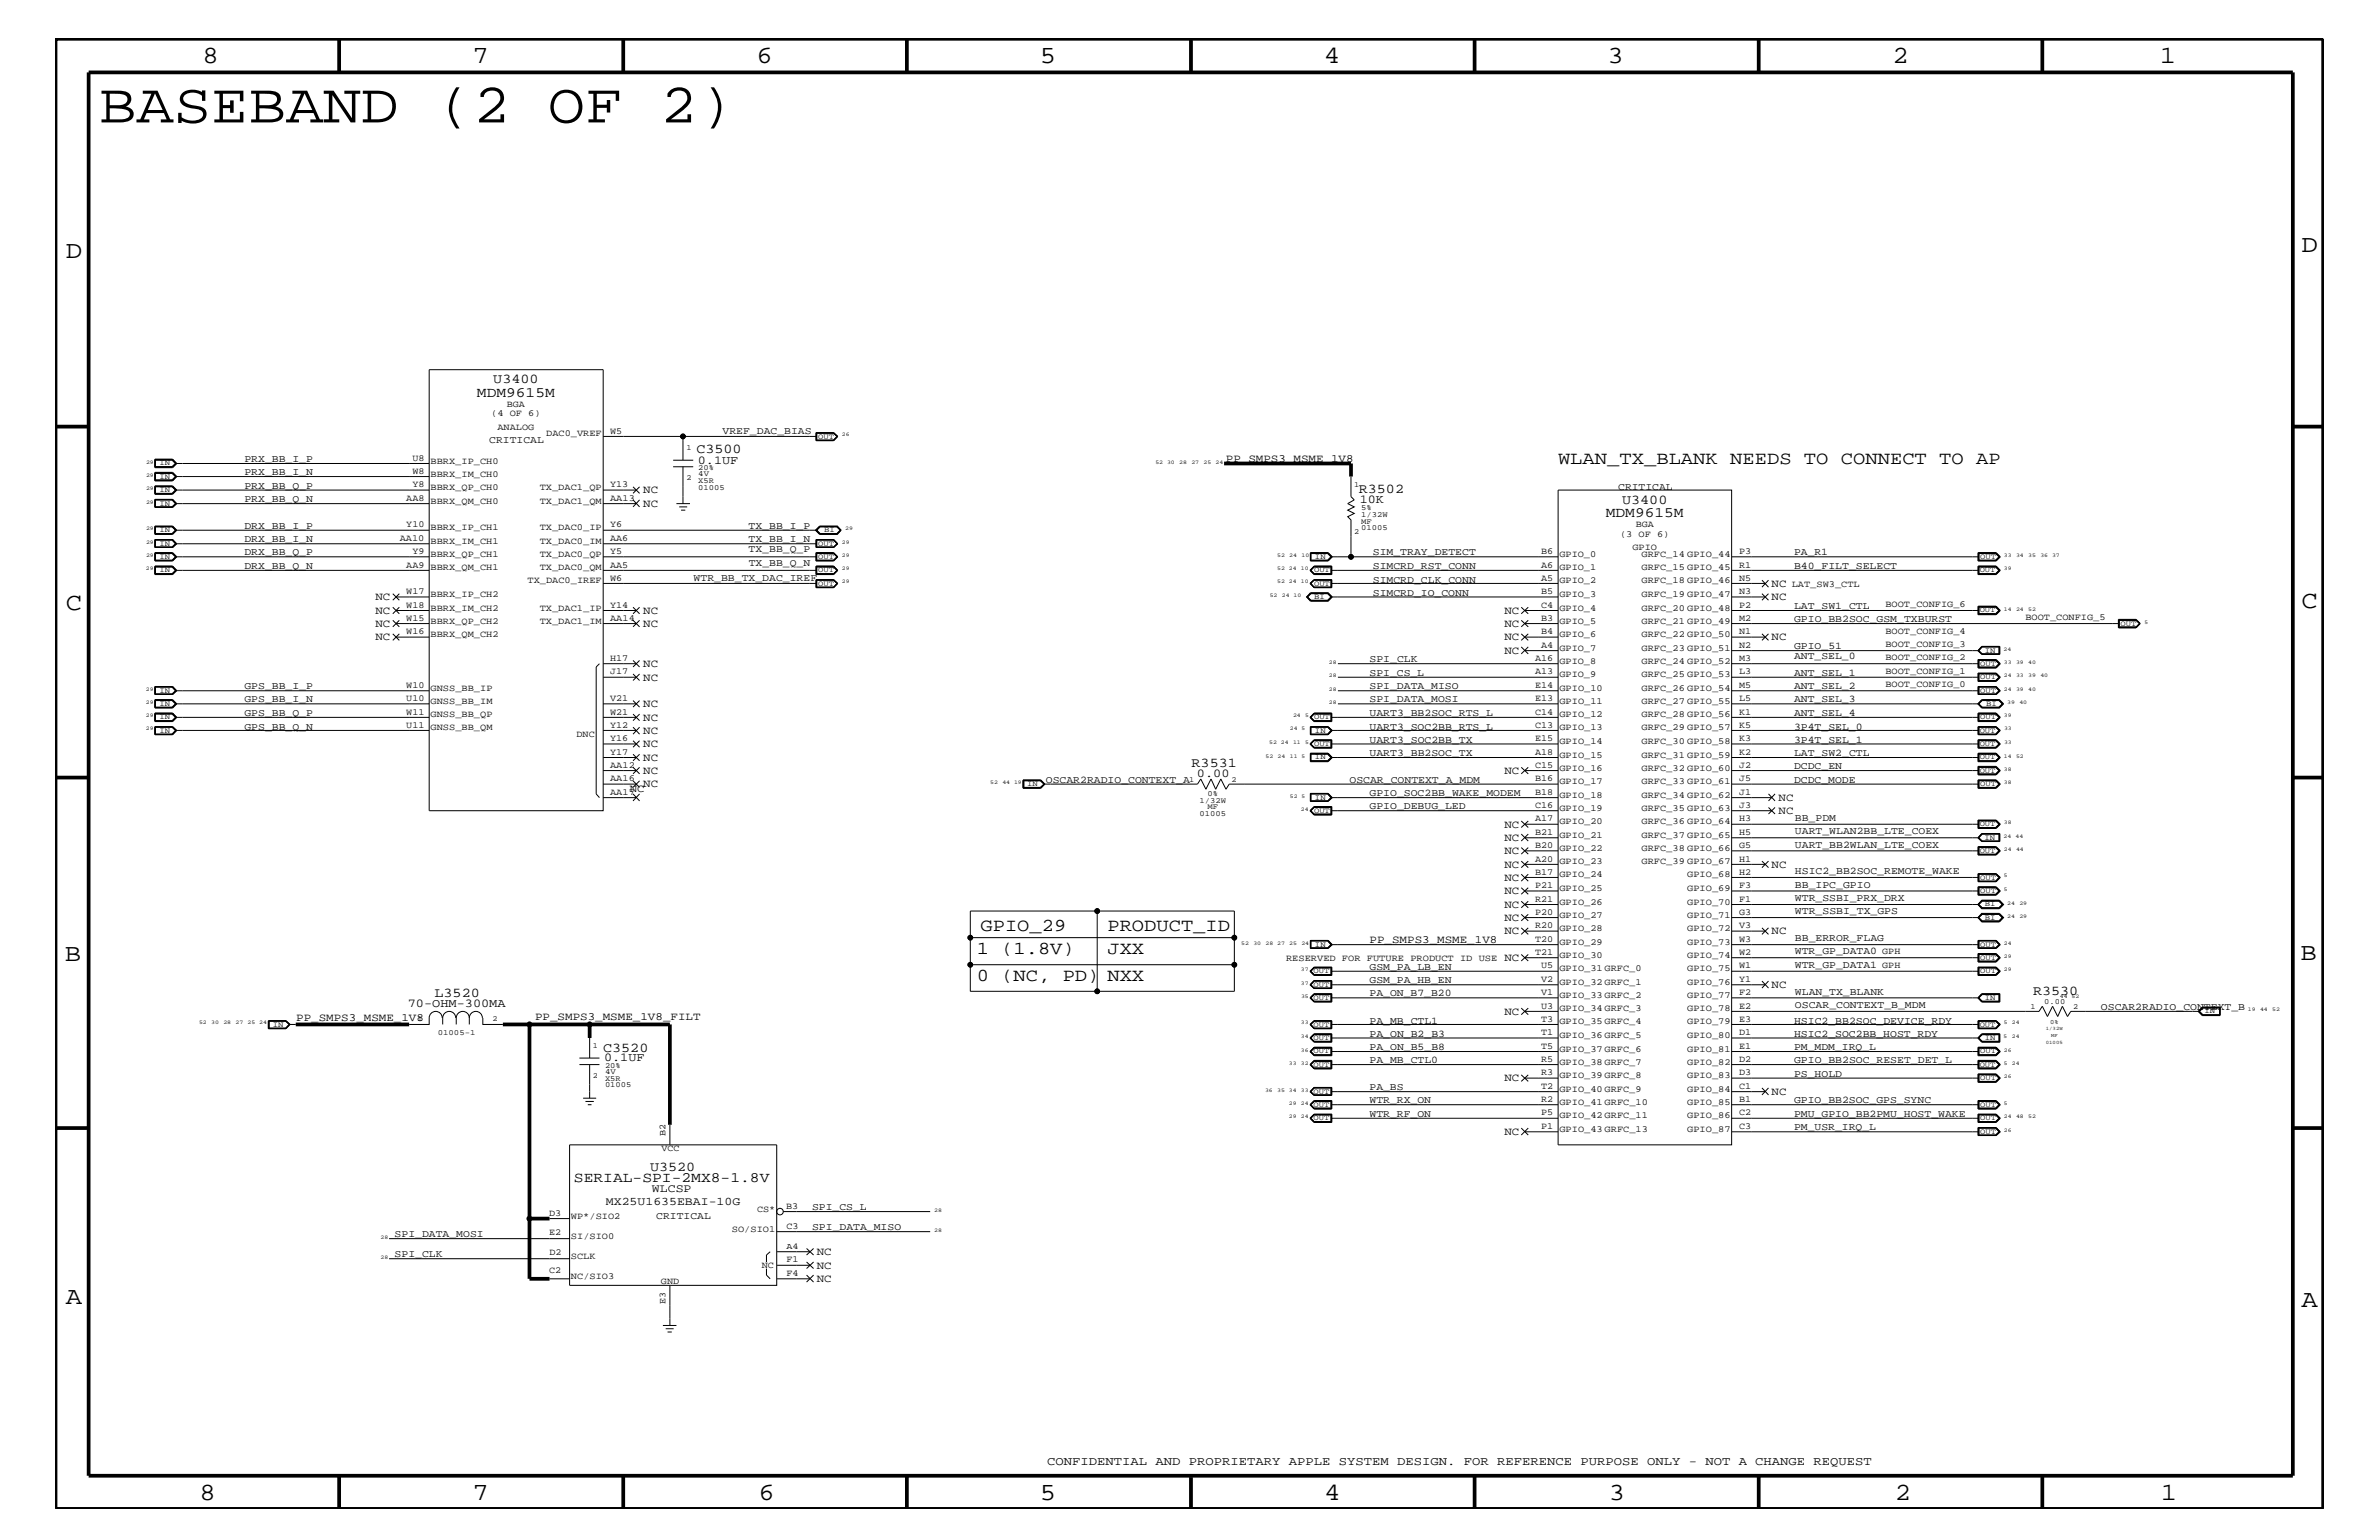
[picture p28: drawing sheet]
<svg xmlns="http://www.w3.org/2000/svg" width="432mm" height="279mm" viewBox="0 0 432 279" stroke-linecap="round" stroke-linejoin="round" font-family="sans-serif">
<defs><g id="words">
<text font-size="10.2" x="17.9" y="22.2">BASEBAND (2 OF 2)</text>
<g font-size="4.5">
<text x="36.7" y="11.5">8</text>
<text x="85.8" y="11.5">7</text>
<text x="137.3" y="11.5">6</text>
<text x="188.7" y="11.5">5</text>
<text x="240.3" y="11.5">4</text>
<text x="291.8" y="11.5">3</text>
<text x="343.5" y="11.5">2</text>
<text x="392" y="11.5">1</text>
<text x="11.9" y="46.8">D</text>
<text x="417.7" y="45.7">D</text>
<text x="11.9" y="110.6">C</text>
<text x="417.7" y="110.3">C</text>
<text x="11.8" y="174.3">B</text>
<text x="417.6" y="174.2">B</text>
<text x="11.9" y="236.7">A</text>
<text x="417.7" y="237.1">A</text>
<text x="36.2" y="272.1">8</text>
<text x="85.8" y="272.1">7</text>
<text x="137.7" y="272.1">6</text>
<text x="188.7" y="272.1">5</text>
<text x="240.4" y="272.1">4</text>
<text x="292" y="272.1">3</text>
<text x="343.9" y="272.1">2</text>
<text x="392.2" y="272.1">1</text>
</g>
<g font-size="3.3">
<text x="282.8" y="84.1">WLAN_TX_BLANK NEEDS TO CONNECT TO AP</text>
<text x="177.3" y="173.2">1 (1.8V)</text>
<text x="178" y="168.9">GPIO_29</text>
<text x="201" y="173.2">JXX</text>
<text x="201" y="168.9">PRODUCT_ID</text>
<text x="177.3" y="178">0 (NC, PD)</text>
<text x="201" y="178">NXX</text>
</g>
<g font-size="2.6">
<text x="86.6" y="72">MDM9615M</text>
<text x="291.5" y="93.8">MDM9615M</text>
<text x="104.2" y="214.5">SERIAL-SPI-2MX8-1.8V</text>
</g>
<g font-size="2.5">
<text x="89.5" y="69.5">U3400</text>
<text x="126.4" y="82.2">C3500</text>
<text x="246.6" y="89.4">R3502</text>
<text x="294.4" y="91.4">U3400</text>
<text x="216.3" y="139.2">R3531</text>
<text x="78.9" y="181">L3520</text>
<text x="369" y="180.5">R3530</text>
<text x="109.5" y="190.8">C3520</text>
<text x="118" y="212.4">U3520</text>
</g>
<g font-size="2.2">
<text x="126.7" y="84.1">0.1UF</text>
<text x="246.8" y="91.2">10K</text>
<text x="217.3" y="140.9">0.00</text>
<text x="74" y="182.7">70-OHM-300MA</text>
<text x="109.6" y="192.6">0.1UF</text>
<text x="190.1" y="265.9">CONFIDENTIAL AND PROPRIETARY APPLE SYSTEM DESIGN. FOR REFERENCE PURPOSE ONLY - NOT A CHANGE REQUEST</text>
</g>
<g font-size="2.1">
<text x="110" y="218.6">MX25U1635EBAI-10G</text>
<text x="118.3" y="216.4">WLCSP</text>
</g>
<g font-size="2">
<text x="222.5" y="83.8">PP_SMPS3_MSME_1V8</text>
<text x="116.8" y="89.5">NC</text>
<text x="116.8" y="92">NC</text>
<text x="321.6" y="106.5">NC</text>
<text x="68.2" y="108.9">NC</text>
<text x="68.2" y="111.4">NC</text>
<text x="68.2" y="113.7">NC</text>
<text x="116.8" y="111.4">NC</text>
<text x="116.8" y="113.7">NC</text>
<text x="273" y="111.4">NC</text>
<text x="273" y="113.7">NC</text>
<text x="321.6" y="108.9">NC</text>
<text x="68.2" y="116.2">NC</text>
<text x="273" y="116.2">NC</text>
<text x="273" y="118.6">NC</text>
<text x="321.6" y="116.2">NC</text>
<text x="116.8" y="121">NC</text>
<text x="116.8" y="123.5">NC</text>
<text x="116.8" y="128.3">NC</text>
<text x="116.8" y="130.8">NC</text>
<text x="116.8" y="133.2">NC</text>
<text x="116.8" y="135.6">NC</text>
<text x="114.3" y="143.7">NC</text>
<text x="116.8" y="138">NC</text>
<text x="116.8" y="140.4">NC</text>
<text x="116.8" y="142.9">NC</text>
<text x="273" y="140.4">NC</text>
<text x="322.8" y="145.3">NC</text>
<text x="322.8" y="147.7">NC</text>
<text x="273" y="155">NC</text>
<text x="273" y="152.6">NC</text>
<text x="273" y="150.1">NC</text>
<text x="273" y="159.9">NC</text>
<text x="273" y="157.4">NC</text>
<text x="321.6" y="157.4">NC</text>
<text x="273" y="167.1">NC</text>
<text x="273" y="164.7">NC</text>
<text x="273" y="162.2">NC</text>
<text x="248.6" y="171.1">PP_SMPS3_MSME_1V8</text>
<text x="273" y="169.5">NC</text>
<text x="321.6" y="169.5">NC</text>
<text x="273" y="174.4">NC</text>
<text x="321.6" y="179.3">NC</text>
<text x="53.8" y="185.3">PP_SMPS3_MSME_1V8</text>
<text x="97.1" y="185">PP_SMPS3_MSME_1V8_FILT</text>
<text x="273" y="184.1">NC</text>
<text x="273" y="196.2">NC</text>
<text x="321.6" y="198.7">NC</text>
<text x="273" y="205.9">NC</text>
<text x="148.3" y="227.7">NC</text>
<text x="148.3" y="230.2">NC</text>
<text x="148.3" y="232.6">NC</text>
</g>
<g font-size="1.9">
<text x="44.4" y="83.8">PRX_BB_I_P</text>
<text x="88.8" y="80.5">CRITICAL</text>
<text x="131.1" y="78.8">VREF_DAC_BIAS</text>
<text x="44.4" y="86.2">PRX_BB_I_N</text>
<text x="44.4" y="88.7">PRX_BB_Q_P</text>
<text x="293.7" y="88.9">CRITICAL</text>
<text x="44.4" y="91.1">PRX_BB_Q_N</text>
<text x="44.4" y="96">DRX_BB_I_P</text>
<text x="135.9" y="96">TX_BB_I_P</text>
<text x="44.4" y="100.8">DRX_BB_Q_P</text>
<text x="44.4" y="98.4">DRX_BB_I_N</text>
<text x="135.9" y="98.4">TX_BB_I_N</text>
<text x="135.9" y="100.2">TX_BB_Q_P</text>
<text x="249.2" y="100.8">SIM_TRAY_DETECT</text>
<text x="325.6" y="100.8">PA_R1</text>
<text x="44.4" y="103.2">DRX_BB_Q_N</text>
<text x="125.9" y="105.4">WTR_BB_TX_DAC_IREF</text>
<text x="135.9" y="102.6">TX_BB_Q_N</text>
<text x="249.2" y="105.7">SIMCRD_CLK_CONN</text>
<text x="249.2" y="103.2">SIMCRD_RST_CONN</text>
<text x="325.6" y="103.2">B40_FILT_SELECT</text>
<text x="249.2" y="108.1">SIMCRD_IO_CONN</text>
<text x="325.6" y="112.9">GPIO_BB2SOC_GSM_TXBURST</text>
<text x="325.6" y="110.5">LAT_SW1_CTL</text>
<text x="325.6" y="117.8">GPIO_51</text>
<text x="325.6" y="119.6">ANT_SEL_0</text>
<text x="44.4" y="125.1">GPS_BB_I_P</text>
<text x="248.6" y="125.1">SPI_DATA_MISO</text>
<text x="248.6" y="122.6">SPI_CS_L</text>
<text x="248.6" y="120.2">SPI_CLK</text>
<text x="325.6" y="125.1">ANT_SEL_2</text>
<text x="325.6" y="122.6">ANT_SEL_1</text>
<text x="44.4" y="127.5">GPS_BB_I_N</text>
<text x="44.4" y="129.9">GPS_BB_Q_P</text>
<text x="248.6" y="127.5">SPI_DATA_MOSI</text>
<text x="248.6" y="129.9">UART3_BB2SOC_RTS_L</text>
<text x="325.6" y="127.5">ANT_SEL_3</text>
<text x="325.6" y="129.9">ANT_SEL_4</text>
<text x="44.4" y="132.4">GPS_BB_Q_N</text>
<text x="248.6" y="134.7">UART3_SOC2BB_TX</text>
<text x="248.6" y="137.2">UART3_BB2SOC_TX</text>
<text x="248.6" y="132.4">UART3_SOC2BB_RTS_L</text>
<text x="325.6" y="137.2">LAT_SW2_CTL</text>
<text x="325.6" y="134.7">3P4T_SEL_1</text>
<text x="325.6" y="132.4">3P4T_SEL_0</text>
<text x="189.8" y="142">OSCAR2RADIO_CONTEXT_A</text>
<text x="244.9" y="142">OSCAR_CONTEXT_A_MDM</text>
<text x="325.6" y="139.6">DCDC_EN</text>
<text x="325.6" y="142">DCDC_MODE</text>
<text x="248.6" y="144.5">GPIO_SOC2BB_WAKE_MODEM</text>
<text x="248.6" y="146.8">GPIO_DEBUG_LED</text>
<text x="325.8" y="149">BB_PDM</text>
<text x="325.8" y="153.8">UART_BB2WLAN_LTE_COEX</text>
<text x="325.8" y="151.3">UART_WLAN2BB_LTE_COEX</text>
<text x="325.8" y="158.6">HSIC2_BB2SOC_REMOTE_WAKE</text>
<text x="325.8" y="161.1">BB_IPC_GPIO</text>
<text x="325.8" y="163.5">WTR_SSBI_PRX_DRX</text>
<text x="325.8" y="165.9">WTR_SSBI_TX_GPS</text>
<text x="325.8" y="170.7">BB_ERROR_FLAG</text>
<text x="325.8" y="173.2">WTR_GP_DATA0 GPH</text>
<text x="248.6" y="178.4">GSM_PA_HB_EN</text>
<text x="248.6" y="176">GSM_PA_LB_EN</text>
<text x="325.8" y="175.6">WTR_GP_DATA1 GPH</text>
<text x="248.6" y="180.8">PA_ON_B7_B20</text>
<text x="248.6" y="185.7">PA_MB_CTL1</text>
<text x="325.6" y="185.7">HSIC2_BB2SOC_DEVICE_RDY</text>
<text x="325.8" y="182.9">OSCAR_CONTEXT_B_MDM</text>
<text x="325.8" y="180.5">WLAN_TX_BLANK</text>
<text x="381.3" y="183.2">OSCAR2RADIO_CONTEXT_B</text>
<text x="248.6" y="190.5">PA_ON_B5_B8</text>
<text x="248.6" y="188.1">PA_ON_B2_B3</text>
<text x="325.6" y="188.1">HSIC2_SOC2BB_HOST_RDY</text>
<text x="325.6" y="190.5">PM_MDM_IRQ_L</text>
<text x="248.6" y="197.8">PA_BS</text>
<text x="248.6" y="192.9">PA_MB_CTL0</text>
<text x="325.6" y="192.9">GPIO_BB2SOC_RESET_DET_L</text>
<text x="325.6" y="195.4">PS_HOLD</text>
<text x="248.6" y="200.2">WTR_RX_ON</text>
<text x="248.6" y="202.6">WTR_RF_ON</text>
<text x="325.6" y="202.6">PMU_GPIO_BB2PMU_HOST_WAKE</text>
<text x="325.6" y="200.2">GPIO_BB2SOC_GPS_SYNC</text>
<text x="325.6" y="205.1">PM_USR_IRQ_L</text>
<text x="119.1" y="221.1">CRITICAL</text>
<text x="147.4" y="219.6">SPI_CS_L</text>
<text x="71.6" y="224.5">SPI_DATA_MOSI</text>
<text x="147.4" y="223.2">SPI_DATA_MISO</text>
<text x="71.6" y="228.1">SPI_CLK</text>
</g>
<g font-size="1.7">
<text x="89.2" y="75.6">(4 OF 6)</text>
<text x="92" y="73.8">BGA</text>
<text x="74.8" y="83.6">U8</text>
<text x="90.3" y="78">ANALOG</text>
<text x="99.1" y="79.2">DAC0_VREF</text>
<text x="110.7" y="78.8">W5</text>
<text x="74.8" y="88.4">Y8</text>
<text x="74.8" y="86">W8</text>
<text x="78.1" y="88.9">BBRX_QP_CH0</text>
<text x="78.1" y="86.5">BBRX_IM_CH0</text>
<text x="78.1" y="84.1">BBRX_IP_CH0</text>
<text x="98" y="88.9">TX_DAC1_QP</text>
<text x="110.7" y="88.4">Y13</text>
<text x="73.7" y="95.7">Y10</text>
<text x="73.7" y="90.9">AA8</text>
<text x="78.1" y="91.4">BBRX_QM_CH0</text>
<text x="98" y="91.4">TX_DAC1_QM</text>
<text x="110.7" y="95.7">Y6</text>
<text x="110.7" y="90.9">AA13</text>
<text x="296.9" y="95.6">BGA</text>
<text x="72.6" y="98.2">AA10</text>
<text x="74.8" y="100.5">Y9</text>
<text x="78.1" y="101">BBRX_QP_CH1</text>
<text x="78.1" y="96.2">BBRX_IP_CH1</text>
<text x="78.1" y="98.7">BBRX_IM_CH1</text>
<text x="98" y="101">TX_DAC0_QP</text>
<text x="98" y="98.7">TX_DAC0_IM</text>
<text x="98" y="96.2">TX_DAC0_IP</text>
<text x="110.7" y="100.5">Y5</text>
<text x="110.7" y="98.2">AA6</text>
<text x="279.7" y="100.5">B6</text>
<text x="283" y="101">GPIO_0</text>
<text x="294" y="97.4">(3 OF 6)</text>
<text x="296.3" y="99.9">GPIO</text>
<text x="297.9" y="101">GRFC_14 GPIO_44</text>
<text x="315.6" y="100.5">P3</text>
<text x="73.7" y="107.8">W17</text>
<text x="73.7" y="103">AA9</text>
<text x="78.1" y="103.5">BBRX_QM_CH1</text>
<text x="95.8" y="105.9">TX_DAC0_IREF</text>
<text x="98" y="103.5">TX_DAC0_QM</text>
<text x="110.7" y="103">AA5</text>
<text x="110.7" y="105.4">W6</text>
<text x="279.7" y="105.4">A5</text>
<text x="279.7" y="103">A6</text>
<text x="279.7" y="107.8">B5</text>
<text x="283" y="105.9">GPIO_2</text>
<text x="283" y="103.5">GPIO_1</text>
<text x="297.9" y="105.9">GRFC_18 GPIO_46</text>
<text x="297.9" y="103.5">GRFC_15 GPIO_45</text>
<text x="315.6" y="107.8">N3</text>
<text x="315.6" y="105.4">N5</text>
<text x="315.6" y="103">R1</text>
<text x="325.2" y="106.5">LAT_SW3_CTL</text>
<text x="73.7" y="112.7">W15</text>
<text x="73.7" y="110.3">W18</text>
<text x="78.1" y="113.1">BBRX_QP_CH2</text>
<text x="78.1" y="110.8">BBRX_IM_CH2</text>
<text x="78.1" y="108.3">BBRX_IP_CH2</text>
<text x="98" y="110.8">TX_DAC1_IP</text>
<text x="98" y="113.1">TX_DAC1_IM</text>
<text x="110.7" y="112.7">AA14</text>
<text x="110.7" y="110.3">Y14</text>
<text x="279.7" y="110.3">C4</text>
<text x="279.7" y="112.7">B3</text>
<text x="283" y="113.1">GPIO_5</text>
<text x="283" y="108.3">GPIO_3</text>
<text x="283" y="110.8">GPIO_4</text>
<text x="297.9" y="113.1">GRFC_21 GPIO_49</text>
<text x="297.9" y="110.8">GRFC_20 GPIO_48</text>
<text x="297.9" y="108.3">GRFC_19 GPIO_47</text>
<text x="315.6" y="112.7">M2</text>
<text x="315.6" y="110.3">P2</text>
<text x="342.2" y="110.2">BOOT_CONFIG_6</text>
<text x="367.6" y="112.6">BOOT_CONFIG_5</text>
<text x="73.7" y="115.1">W16</text>
<text x="78.1" y="115.6">BBRX_QM_CH2</text>
<text x="279.7" y="117.5">A4</text>
<text x="279.7" y="115.1">B4</text>
<text x="283" y="118.1">GPIO_7</text>
<text x="283" y="115.6">GPIO_6</text>
<text x="297.9" y="115.6">GRFC_22 GPIO_50</text>
<text x="297.9" y="118.1">GRFC_23 GPIO_51</text>
<text x="315.6" y="115.1">N1</text>
<text x="315.6" y="117.5">N2</text>
<text x="342.2" y="115">BOOT_CONFIG_4</text>
<text x="342.2" y="117.4">BOOT_CONFIG_3</text>
<text x="342.2" y="119.8">BOOT_CONFIG_2</text>
<text x="73.7" y="124.8">W10</text>
<text x="78.1" y="125.3">GNSS_BB_IP</text>
<text x="110.7" y="120">H17</text>
<text x="110.7" y="122.4">J17</text>
<text x="278.6" y="124.8">E14</text>
<text x="278.6" y="122.4">A13</text>
<text x="278.6" y="120">A16</text>
<text x="283" y="125.3">GPIO_10</text>
<text x="283" y="122.9">GPIO_9</text>
<text x="283" y="120.4">GPIO_8</text>
<text x="297.9" y="120.4">GRFC_24 GPIO_52</text>
<text x="297.9" y="125.3">GRFC_26 GPIO_54</text>
<text x="297.9" y="122.9">GRFC_25 GPIO_53</text>
<text x="315.6" y="122.4">L3</text>
<text x="315.6" y="120">M3</text>
<text x="315.6" y="124.8">M5</text>
<text x="342.2" y="124.7">BOOT_CONFIG_0</text>
<text x="342.2" y="122.3">BOOT_CONFIG_1</text>
<text x="73.7" y="129.7">W11</text>
<text x="73.7" y="127.2">U10</text>
<text x="78.1" y="130.2">GNSS_BB_QP</text>
<text x="78.1" y="127.7">GNSS_BB_IM</text>
<text x="110.7" y="127.2">V21</text>
<text x="110.7" y="129.7">W21</text>
<text x="278.6" y="127.2">E13</text>
<text x="278.6" y="129.7">C14</text>
<text x="283" y="130.2">GPIO_12</text>
<text x="283" y="127.7">GPIO_11</text>
<text x="297.9" y="130.2">GRFC_28 GPIO_56</text>
<text x="297.9" y="127.7">GRFC_27 GPIO_55</text>
<text x="315.6" y="129.7">K1</text>
<text x="315.6" y="127.2">L5</text>
<text x="73.7" y="132.1">U11</text>
<text x="78.1" y="132.5">GNSS_BB_QM</text>
<text x="104.6" y="133.8">DNC</text>
<text x="110.7" y="136.9">Y17</text>
<text x="110.7" y="132.1">Y12</text>
<text x="110.7" y="134.5">Y16</text>
<text x="278.6" y="134.5">E15</text>
<text x="278.6" y="132.1">C13</text>
<text x="278.6" y="136.9">A18</text>
<text x="283" y="137.4">GPIO_15</text>
<text x="283" y="132.5">GPIO_13</text>
<text x="283" y="135">GPIO_14</text>
<text x="297.9" y="132.5">GRFC_29 GPIO_57</text>
<text x="297.9" y="135">GRFC_30 GPIO_58</text>
<text x="297.9" y="137.4">GRFC_31 GPIO_59</text>
<text x="315.6" y="136.9">K2</text>
<text x="315.6" y="134.5">K3</text>
<text x="315.6" y="132.1">K5</text>
<text x="110.7" y="141.8">AA16</text>
<text x="110.7" y="139.4">AA12</text>
<text x="278.6" y="141.8">B16</text>
<text x="278.6" y="139.4">C15</text>
<text x="283" y="142.3">GPIO_17</text>
<text x="283" y="139.8">GPIO_16</text>
<text x="297.9" y="142.3">GRFC_33 GPIO_61</text>
<text x="297.9" y="139.8">GRFC_32 GPIO_60</text>
<text x="315.6" y="139.4">J2</text>
<text x="315.6" y="141.8">J5</text>
<text x="110.7" y="144.2">AA17</text>
<text x="278.6" y="144.2">B18</text>
<text x="278.6" y="146.7">C16</text>
<text x="278.6" y="149">A17</text>
<text x="283" y="149.5">GPIO_20</text>
<text x="283" y="144.7">GPIO_18</text>
<text x="283" y="147.1">GPIO_19</text>
<text x="297.9" y="149.5">GRFC_36 GPIO_64</text>
<text x="297.9" y="147.1">GRFC_35 GPIO_63</text>
<text x="297.9" y="144.7">GRFC_34 GPIO_62</text>
<text x="315.6" y="149">H3</text>
<text x="315.6" y="144.2">J1</text>
<text x="315.6" y="146.7">J3</text>
<text x="278.6" y="153.9">B20</text>
<text x="278.6" y="151.5">B21</text>
<text x="283" y="154.4">GPIO_22</text>
<text x="283" y="152">GPIO_21</text>
<text x="297.9" y="154.4">GRFC_38 GPIO_66</text>
<text x="297.9" y="152">GRFC_37 GPIO_65</text>
<text x="315.6" y="153.9">G5</text>
<text x="315.6" y="151.5">H5</text>
<text x="278.6" y="161.1">P21</text>
<text x="278.6" y="158.8">B17</text>
<text x="278.6" y="156.3">A20</text>
<text x="283" y="156.8">GPIO_23</text>
<text x="283" y="159.2">GPIO_24</text>
<text x="283" y="161.7">GPIO_25</text>
<text x="297.9" y="156.8">GRFC_39 GPIO_67</text>
<text x="306.2" y="161.7">GPIO_69</text>
<text x="306.2" y="159.2">GPIO_68</text>
<text x="315.6" y="161.1">F3</text>
<text x="315.6" y="156.3">H1</text>
<text x="315.6" y="158.8">H2</text>
<text x="278.6" y="163.6">R21</text>
<text x="278.6" y="166.1">P20</text>
<text x="283" y="166.5">GPIO_27</text>
<text x="283" y="164.1">GPIO_26</text>
<text x="306.2" y="164.1">GPIO_70</text>
<text x="306.2" y="166.5">GPIO_71</text>
<text x="315.6" y="163.6">F1</text>
<text x="315.6" y="166.1">G3</text>
<text x="278.6" y="168.4">R20</text>
<text x="278.6" y="170.9">T20</text>
<text x="278.6" y="173.3">T21</text>
<text x="283" y="168.9">GPIO_28</text>
<text x="283" y="171.4">GPIO_29</text>
<text x="283" y="173.8">GPIO_30</text>
<text x="306.2" y="168.9">GPIO_72</text>
<text x="306.2" y="173.8">GPIO_74</text>
<text x="306.2" y="171.4">GPIO_73</text>
<text x="315.6" y="168.4">V3</text>
<text x="315.6" y="173.3">W2</text>
<text x="315.6" y="170.9">W3</text>
<text x="233.4" y="174.3">RESERVED FOR FUTURE PRODUCT ID USE</text>
<text x="279.7" y="175.7">U5</text>
<text x="279.7" y="178.2">V2</text>
<text x="283" y="176.2">GPIO_31 GRFC_0</text>
<text x="283" y="178.7">GPIO_32 GRFC_1</text>
<text x="306.2" y="176.2">GPIO_75</text>
<text x="306.2" y="178.7">GPIO_76</text>
<text x="315.6" y="175.7">W1</text>
<text x="315.6" y="178.2">Y1</text>
<text x="279.7" y="185.4">T3</text>
<text x="279.7" y="183">U3</text>
<text x="279.7" y="180.5">V1</text>
<text x="283" y="185.9">GPIO_35 GRFC_4</text>
<text x="283" y="183.5">GPIO_34 GRFC_3</text>
<text x="283" y="181">GPIO_33 GRFC_2</text>
<text x="306.2" y="183.5">GPIO_78</text>
<text x="306.2" y="185.9">GPIO_79</text>
<text x="306.2" y="181">GPIO_77</text>
<text x="315.6" y="183">E2</text>
<text x="315.6" y="185.4">E3</text>
<text x="315.6" y="180.5">F2</text>
<text x="279.7" y="187.8">T1</text>
<text x="279.7" y="190.3">T5</text>
<text x="283" y="188.3">GPIO_36 GRFC_5</text>
<text x="283" y="190.8">GPIO_37 GRFC_6</text>
<text x="306.2" y="188.3">GPIO_80</text>
<text x="306.2" y="190.8">GPIO_81</text>
<text x="315.6" y="187.8">D1</text>
<text x="315.6" y="190.3">E1</text>
<text x="279.7" y="195.1">R3</text>
<text x="279.7" y="192.7">R5</text>
<text x="279.7" y="197.6">T2</text>
<text x="283" y="195.6">GPIO_39 GRFC_8</text>
<text x="283" y="193.2">GPIO_38 GRFC_7</text>
<text x="306.2" y="193.2">GPIO_82</text>
<text x="306.2" y="195.6">GPIO_83</text>
<text x="315.6" y="192.7">D2</text>
<text x="315.6" y="195.1">D3</text>
<text x="315.6" y="197.6">C1</text>
<text x="279.7" y="202.4">P5</text>
<text x="279.7" y="200">R2</text>
<text x="283" y="202.9">GPIO_42 GRFC_11</text>
<text x="283" y="200.4">GPIO_41 GRFC_10</text>
<text x="283" y="198.1">GPIO_40 GRFC_9</text>
<text x="306.2" y="200.4">GPIO_85</text>
<text x="306.2" y="198.1">GPIO_84</text>
<text x="306.2" y="202.9">GPIO_86</text>
<text x="315.6" y="202.4">C2</text>
<text x="315.6" y="200">B1</text>
<text x="120.1" y="208.9">VCC</text>
<text x="120.8" y="206.2" transform="rotate(-90 120.8 206.2)">B2</text>
<text x="279.7" y="204.8">P1</text>
<text x="283" y="205.3">GPIO_43 GRFC_13</text>
<text x="306.2" y="205.3">GPIO_87</text>
<text x="315.6" y="204.8">C3</text>
<text x="99.7" y="220.6">D3</text>
<text x="103.6" y="221.1">WP*/SIO2</text>
<text x="137.4" y="219.8">CS*</text>
<text x="142.7" y="219.4">B3</text>
<text x="99.7" y="224.1">E2</text>
<text x="99.7" y="227.8">D2</text>
<text x="103.6" y="224.7">SI/SIO0</text>
<text x="132.8" y="223.5">SO/SIO1</text>
<text x="142.7" y="223">C3</text>
<text x="99.7" y="230.9">C2</text>
<text x="103.6" y="232">NC/SIO3</text>
<text x="103.6" y="228.4">SCLK</text>
<text x="120" y="232.9">GND</text>
<text x="138.3" y="230.1">NC</text>
<text x="142.7" y="229.1">F1</text>
<text x="142.7" y="231.5">F4</text>
<text x="120.8" y="236.6" transform="rotate(-90 120.8 236.6)">E3</text>
</g>
<text font-size="1.6" x="142.7" y="226.7">A4</text>
<g font-size="1.4">
<text x="124.6" y="81.6">1</text>
<text x="148.5" y="79.6">OUT</text>
<text x="29" y="89.3">IN</text>
<text x="29" y="86.9">IN</text>
<text x="29" y="84.4">IN</text>
<text x="124.6" y="87.1">2</text>
<text x="126.7" y="85.3">20%</text>
<text x="126.7" y="87.6">X5R</text>
<text x="126.7" y="86.4">4V</text>
<text x="126.7" y="88.8">01005</text>
<text x="245.8" y="88.3">1</text>
<text x="29" y="91.7">IN</text>
<text x="247.1" y="93.8">1/32W</text>
<text x="247.1" y="92.6">5%</text>
<text x="247.1" y="95">MF</text>
<text x="29" y="101.4">IN</text>
<text x="29" y="99">IN</text>
<text x="29" y="96.5">IN</text>
<text x="148.5" y="101.4">OUT</text>
<text x="148.5" y="99">OUT</text>
<text x="149.6" y="96.5">BI</text>
<text x="238.7" y="101.4">IN</text>
<text x="245.8" y="96.8">2</text>
<text x="247.1" y="96.2">01005</text>
<text x="359.4" y="101.4">OUT</text>
<text x="29" y="103.8">IN</text>
<text x="148.5" y="106.3">OUT</text>
<text x="148.5" y="103.8">OUT</text>
<text x="238.5" y="103.8">OUT</text>
<text x="238.5" y="106.3">OUT</text>
<text x="359.3" y="103.8">OUT</text>
<text x="238.5" y="108.7">BI</text>
<text x="359.3" y="111.1">OUT</text>
<text x="384.9" y="113.6">OUT</text>
<text x="360.3" y="118.4">IN</text>
<text x="29" y="125.7">IN</text>
<text x="359.4" y="125.7">OUT</text>
<text x="359.4" y="123.2">OUT</text>
<text x="359.4" y="120.8">OUT</text>
<text x="29" y="130.5">IN</text>
<text x="29" y="128">IN</text>
<text x="238.5" y="130.5">OUT</text>
<text x="359.4" y="130.5">OUT</text>
<text x="360.5" y="128">BI</text>
<text x="29" y="133">IN</text>
<text x="238.5" y="135.3">OUT</text>
<text x="238.7" y="133">IN</text>
<text x="238.7" y="137.8">IN</text>
<text x="359.3" y="133">OUT</text>
<text x="359.3" y="135.3">OUT</text>
<text x="359.3" y="137.8">OUT</text>
<text x="186.4" y="142.6">IN</text>
<text x="215.8" y="141.9">1</text>
<text x="223.5" y="141.9">2</text>
<text x="359.3" y="140.2">OUT</text>
<text x="359.4" y="142.6">OUT</text>
<text x="217.7" y="145.7">1/32W</text>
<text x="217.7" y="148.1">01005</text>
<text x="219.2" y="146.8">MF</text>
<text x="219.2" y="144.5">0%</text>
<text x="238.5" y="147.5">OUT</text>
<text x="238.7" y="145.1">IN</text>
<text x="359.3" y="149.9">OUT</text>
<text x="359.3" y="154.7">OUT</text>
<text x="360.2" y="152.3">IN</text>
<text x="359.4" y="159.6">OUT</text>
<text x="359.4" y="162">OUT</text>
<text x="360.3" y="166.9">BI</text>
<text x="360.3" y="164.5">BI</text>
<text x="238.7" y="171.7">IN</text>
<text x="359.4" y="171.7">OUT</text>
<text x="238.4" y="176.6">OUT</text>
<text x="238.4" y="179">OUT</text>
<text x="359.4" y="176.6">OUT</text>
<text x="359.4" y="174.2">OUT</text>
<text x="75.8" y="185.3">1</text>
<text x="89.4" y="185.3">2</text>
<text x="238.4" y="181.4">OUT</text>
<text x="360.3" y="181.4">IN</text>
<text x="368.6" y="183.1">1</text>
<text x="371.1" y="182.1">0.00</text>
<text x="376.3" y="183.1">2</text>
<text x="400.1" y="183.8">IN</text>
<text x="49.5" y="186.3">IN</text>
<text x="79.5" y="187.8">01005-1</text>
<text x="107.6" y="190.2">1</text>
<text x="238.4" y="188.7">OUT</text>
<text x="238.4" y="191.1">OUT</text>
<text x="238.4" y="186.3">OUT</text>
<text x="359.3" y="186.3">OUT</text>
<text x="359.4" y="191.1">OUT</text>
<text x="360.3" y="188.7">IN</text>
<text x="107.6" y="195.6">2</text>
<text x="109.8" y="194.8">4V</text>
<text x="109.8" y="193.7">20%</text>
<text x="109.8" y="196.1">X5R</text>
<text x="109.8" y="197.3">01005</text>
<text x="238.4" y="193.6">OUT</text>
<text x="359.3" y="193.6">OUT</text>
<text x="359.4" y="195.9">OUT</text>
<text x="238.4" y="203.2">OUT</text>
<text x="238.4" y="200.9">OUT</text>
<text x="238.4" y="198.4">OUT</text>
<text x="359.4" y="200.9">OUT</text>
<text x="359.4" y="203.2">OUT</text>
<text x="359.4" y="205.7">OUT</text>
</g>
<text font-size="1.2" x="372.1" y="185.7">0%</text>
<g font-size="1">
<text x="152.8" y="79.2">26</text>
<text x="26.5" y="88.9">29</text>
<text x="26.5" y="86.5">29</text>
<text x="26.5" y="84.1">29</text>
<text x="209.7" y="84.1">52 30</text>
<text x="214" y="84.1">28</text>
<text x="216.2" y="84.1">27</text>
<text x="218.4" y="84.1">25</text>
<text x="220.6" y="84.1">24</text>
<text x="26.5" y="91.4">29</text>
<text x="26.5" y="101">29</text>
<text x="26.5" y="98.7">29</text>
<text x="26.5" y="96.2">29</text>
<text x="152.8" y="101">29</text>
<text x="152.8" y="98.7">29</text>
<text x="153.4" y="96.2">29</text>
<text x="231.8" y="101">52</text>
<text x="234" y="101">24</text>
<text x="236.2" y="101">10</text>
<text x="363.7" y="101">33</text>
<text x="365.9" y="101">34</text>
<text x="368.1" y="101">35</text>
<text x="370.3" y="101">36 37</text>
<text x="26.5" y="103.5">29</text>
<text x="152.8" y="105.9">29</text>
<text x="152.8" y="103.5">29</text>
<text x="231.8" y="103.5">52 24</text>
<text x="231.8" y="105.9">52 24</text>
<text x="236.1" y="103.5">10</text>
<text x="236.1" y="105.9">10</text>
<text x="363.7" y="103.5">39</text>
<text x="230.5" y="108.3">52</text>
<text x="232.7" y="108.3">24 10</text>
<text x="363.7" y="110.8">14</text>
<text x="365.9" y="110.8">24</text>
<text x="368.1" y="110.8">52</text>
<text x="389.2" y="113.1">5</text>
<text x="363.6" y="118.1">24</text>
<text x="26.5" y="125.3">29</text>
<text x="241.2" y="122.9">28</text>
<text x="241.2" y="120.4">28</text>
<text x="241.2" y="125.3">28</text>
<text x="363.7" y="125.3">24</text>
<text x="363.7" y="122.9">24</text>
<text x="363.7" y="120.4">33</text>
<text x="365.9" y="125.3">39</text>
<text x="365.9" y="122.9">33</text>
<text x="365.9" y="120.4">39</text>
<text x="368.1" y="125.3">40</text>
<text x="368.1" y="122.9">39</text>
<text x="368.1" y="120.4">40</text>
<text x="370.3" y="122.9">40</text>
<text x="26.5" y="130.2">29</text>
<text x="26.5" y="127.7">29</text>
<text x="234.7" y="130.2">24</text>
<text x="236.9" y="130.2">5</text>
<text x="241.2" y="127.7">28</text>
<text x="363.7" y="130.2">39</text>
<text x="364.3" y="127.7">39</text>
<text x="366.5" y="127.7">40</text>
<text x="26.5" y="132.5">29</text>
<text x="229.7" y="137.4">52</text>
<text x="230.4" y="135">52 24</text>
<text x="231.9" y="137.4">24</text>
<text x="234.1" y="132.5">24 5</text>
<text x="234.1" y="137.4">11 5</text>
<text x="234.7" y="135">11</text>
<text x="236.9" y="135">5</text>
<text x="363.7" y="137.4">14</text>
<text x="363.7" y="132.5">33</text>
<text x="363.7" y="135">33</text>
<text x="365.9" y="137.4">52</text>
<text x="179.7" y="142.3">52</text>
<text x="181.9" y="142.3">44 19</text>
<text x="363.7" y="139.8">38</text>
<text x="363.7" y="142.3">38</text>
<text x="234.1" y="144.7">52 5</text>
<text x="236.1" y="147.1">24</text>
<text x="363.7" y="149.5">38</text>
<text x="363.6" y="152">24</text>
<text x="363.7" y="154.4">24</text>
<text x="365.8" y="152">44</text>
<text x="365.9" y="154.4">44</text>
<text x="363.7" y="159.2">5</text>
<text x="363.7" y="161.7">5</text>
<text x="364.3" y="166.5">24</text>
<text x="364.3" y="164.1">24</text>
<text x="366.5" y="166.5">29</text>
<text x="366.5" y="164.1">29</text>
<text x="225.3" y="171.4">52</text>
<text x="227.5" y="171.4">30</text>
<text x="229.7" y="171.4">28 27</text>
<text x="234" y="171.4">25</text>
<text x="236.2" y="171.4">24</text>
<text x="363.7" y="171.4">24</text>
<text x="363.7" y="173.8">29</text>
<text x="236.1" y="176.2">37</text>
<text x="236.1" y="178.7">37</text>
<text x="363.7" y="176.2">29</text>
<text x="36.1" y="185.9">52</text>
<text x="38.3" y="185.9">30</text>
<text x="40.5" y="185.9">28</text>
<text x="42.7" y="185.9">27</text>
<text x="44.9" y="185.9">25 24</text>
<text x="236.1" y="185.9">33</text>
<text x="236.1" y="181">35</text>
<text x="363.7" y="185.9">5</text>
<text x="365.2" y="185.9">24</text>
<text x="373.9" y="181">44 52</text>
<text x="408" y="183.5">19</text>
<text x="410.2" y="183.5">44</text>
<text x="412.4" y="183.5">52</text>
<text x="236.1" y="188.3">34</text>
<text x="236.1" y="190.8">36</text>
<text x="363.6" y="188.3">5</text>
<text x="363.7" y="190.8">26</text>
<text x="365.2" y="188.3">24</text>
<text x="233.9" y="193.2">33</text>
<text x="236.1" y="193.2">32</text>
<text x="363.7" y="193.2">5</text>
<text x="363.7" y="195.6">26</text>
<text x="365.2" y="193.2">24</text>
<text x="229.6" y="198.1">36</text>
<text x="231.8" y="198.1">35 34</text>
<text x="233.9" y="202.9">29</text>
<text x="233.9" y="200.4">29</text>
<text x="236.1" y="198.1">33</text>
<text x="236.1" y="202.9">24</text>
<text x="236.1" y="200.4">24</text>
<text x="363.7" y="200.4">5</text>
<text x="363.7" y="202.9">24</text>
<text x="365.9" y="202.9">48</text>
<text x="368.1" y="202.9">52</text>
<text x="363.7" y="205.3">26</text>
<text x="169.6" y="219.8">28</text>
<text x="69.1" y="224.7">28</text>
<text x="169.6" y="223.5">28</text>
<text x="69.1" y="228.4">28</text>
</g>
<g font-size=".9">
<text x="371.3" y="189.3">01005</text>
<text x="371.3" y="186.9">1/32W</text>
<text x="372.3" y="188.1">MF</text>
</g>
</g></defs>
<g fill="none" stroke="#000" stroke-width=".18">
<path d="M77.9 67.1h31.6v80h-31.6zM109.5 79.2h14.5M148.2 78.6h3.1M148.2 79.9h3.1M148.2 78.5v1.4M148.3 79.2h-24.3v4.3M148.3 78.6v1.3M151.3 78.5l.7 .7M151.3 78.6l.7 .6M151.3 78.5l.8 .7-.8 .7M151.3 78.6l.6 .6-.6 .7M151.3 78.5h-3.2v1.4h3.2"/>
<path d="M152 79.2l-.7 .7M28.1 95.5h3.2l.7 .7-.7 .7h-3.2M28.1 88.2h3.2l.7 .7-.7 .7h-3.2M28.1 85.8h3.2M28.1 83.3h3.2l.8 .8-.8 .8h-3.2zM28.1 85.7h3.2l.8 .8-.8 .7h-3.2zM28.1 88.2h3.2l.8 .7-.8 .8h-3.2zM28.1 95.4h3.2l.8 .8-.8 .8h-3.2zM28.2 83.5h3l.6 .6M28.2 95.6h3l.6 .6M28.2 88.3h3l.6 .6M28.2 83.4h3l.7 .7-.7 .6h-3z"/>
<path d="M28.2 85.9h3l.7 .6-.7 .6h-3zM28.2 88.2v1.4M28.2 95.5v1.4M31.2 98l.7 .7-.7 .5M31.2 95.5l.7 .7-.7 .7M31.2 90.7l.7 .7-.7 .6M31.2 88.2l.7 .7-.7 .7M31.2 98l.6 .7M31.2 90.7l.6 .7M31.2 85.9l.6 .6M31.2 90.7h-3v1.3h3M31.2 98h-3v1.2h3"/>
<path d="M31.3 97.9l.8 .8-.8 .6M31.3 90.6l.8 .8-.8 .6M31.3 97.9l.7 .8-.7 .6M31.3 90.6l.7 .8-.7 .6M31.3 85.8l.7 .7-.7 .7M31.3 83.3l.7 .8-.7 .7h-3.2M31.3 90.6h-3.2v1.4h3.2M31.3 97.9h-3.2v1.4h3.2M31.8 98.7l-.6 .5M31.8 96.2l-.6 .6h-3M31.8 91.4l-.6 .6M31.8 88.9l-.6 .6h-3"/>
<path d="M31.8 86.5l-.6 .6h-3M31.8 84.1l-.6 .6M31.8 91.4h46.1M31.8 98.7h46.1M31.8 96.2h46.1M31.8 88.9h46.1M31.8 84.1h46.1M31.8 86.5h46.1M109.5 91.4h6M109.5 98.7h38.8M109.5 96.2h38.8M109.5 88.9h6"/>
<path d="M114.9 88.3l1.2 1.2M114.9 90.7l1.2 1.3M116.1 88.3l-1.2 1.2M116.1 90.7l-1.2 1.3M122.2 83.5h3.6M122.2 84.7h3.6M122.8 91.4h2.4M123.3 92h1.4M123.6 92.6h.8M124 84.7v6.7M148.2 98h3.1M148.2 97.9v1.4"/>
<path d="M148.2 99.2h3.1M148.3 98v1.2M148.8 95.5h3.1l.8 .7-.8 .7h-3.1l-.7-.7zM148.8 95.4h3.2l.7 .8-.7 .8h-3.2l-.8-.8zM148.9 95.6h3l.6 .6-.6 .6h-3l-.6-.6zM148.9 95.5h3l.7 .7-.7 .7h-3l-.7-.7zM151.3 97.9l.7 .8M151.3 98l.7 .7M151.3 97.9l.8 .8-.8 .6M151.3 98l.6 .7-.6 .5M151.3 97.9h-3.2v1.4h3.2M152 98.7l-.7 .6"/>
<path d="M152 98.7l-.7 .5M245.2 86.5v3.6l.6 .6-1.2 .7 1.2 .6-1.2 .6 1.2 .6-1.2 .5 .6 .6v6.7M282.8 88.9h31.5v118.8h-31.5zM28.1 100.3h3.2l.8 .7-.8 .8h-3.2zM28.1 100.3h3.2l.7 .7-.7 .7h-3.2M28.1 102.7h3.2l.8 .8-.8 .7h-3.2zM28.2 100.4h3l.6 .6M28.2 102.9h3l.6 .6M28.2 100.3v1.4M28.2 104.2v-1.4h3l.7 .7-.7 .7M31.2 100.3l.7 .7-.7 .7M31.3 102.7l.7 .8-.7 .7h-3.2"/>
<path d="M31.8 101l-.6 .6h-3M31.8 103.5l-.6 .6h-3M31.8 101h46.1M31.8 103.5h46.1M71.3 107.7l1.2 1.2M71.3 110.2l1.2 1.2M71.3 112.5l1.2 1.2M71.3 115l1.2 1.2M71.9 113.1h6M71.9 110.8h6M71.9 108.3h6M71.9 115.6h6"/>
<path d="M72.5 107.7l-1.2 1.2M72.5 110.2l-1.2 1.2M72.5 112.5l-1.2 1.2M72.5 115l-1.2 1.2M109.5 101h38.8M109.5 113.1h6M109.5 105.9h38.8M109.5 110.8h6M109.5 103.5h38.8M114.9 110.2l1.2 1.2M114.9 112.5l1.2 1.2M114.9 119.8l1.2 1.2"/>
<path d="M116.1 110.2l-1.2 1.2M116.1 112.5l-1.2 1.2M116.1 119.8l-1.2 1.2M148.1 100.3h3.2l.8 .7-.8 .8h-3.2zM148.1 102.7h3.2l.8 .8-.8 .7h-3.2zM148.2 100.3h3.1l.7 .7-.7 .7h-3.1zM148.2 105.3h3.1M148.2 102.8h3.1l.7 .7M148.2 102.7v1.5h3.1l.7-.7M148.2 105.2v1.4M148.2 106.5h3.1M148.3 100.4h3l.6 .6-.6 .6h-3z"/>
<path d="M148.3 102.9h3l.6 .6-.6 .6h-3zM148.3 105.3v1.2M151.3 105.2l.7 .7M151.3 105.3l.7 .6M151.3 102.7l.7 .8M151.3 105.2l.8 .7-.8 .7M151.3 105.3l.6 .6-.6 .6M151.3 105.2h-3.2v1.4h3.2M152 105.9l-.7 .7M152 105.9l-.7 .6M237.8 105.9l.7 .6M237.8 105.9l.7 .7"/>
<path d="M237.8 100.3h3.3l.7 .7-.7 .8h-3.3zM237.8 107.5h3.3l.7 .8-.7 .8h-3.3l-.6-.8zM237.8 100.3h3.3l.6 .7-.6 .7h-3.3M237.9 107.6l-.7 .7 .7 .7M237.9 107.6l-.6 .7 .6 .7M237.9 100.3v1.4M237.9 107.6h3.2l.6 .7-.6 .7h-3.2M237.9 107.6h3.1l.7 .7-.7 .7h-3.1M237.9 100.4h3.1l.6 .6M238.5 102.9h3.1v1.2h-3.1l-.6-.6zM238.5 105.3l-.6 .6 .6 .6M238.5 102.7h3.2v1.5h-3.2l-.7-.7z"/>
<path d="M238.5 105.2h3.2v1.4h-3.2M238.5 105.3h3.2M238.5 102.7l-.7 .8M238.5 105.2l-.7 .7M238.5 105.3l-.7 .6M238.5 105.2l-.7 .7 .7 .7M238.5 106.5h3.2M241 100.3l.7 .7-.7 .7M241.6 101h41.2M241.6 105.9h41.2M241.6 103.5h41.2M241.6 105.3v1.2"/>
<path d="M241.6 101l-.6 .6h-3.1M241.7 102.8h-3.2l-.7 .7M241.7 102.7v1.5h-3.2l-.7-.7M241.7 105.2v1.4M276.1 110.2l1.3 1.2M276.1 112.5l1.3 1.2M276.1 115l1.3 1.2M276.1 117.4l1.3 1.2M276.8 113.1h6M276.8 118h6M276.8 110.8h6M276.8 115.6h6"/>
<path d="M277.4 110.2l-1.3 1.2M277.4 112.5l-1.3 1.2M277.4 115l-1.3 1.2M277.4 117.4l-1.3 1.2M282.8 108.3h-41.2l-.6-.6h-3.1l-.6 .6 .6 .6h3.1l.6-.6M314.3 101h44.9M314.3 113.1h70.4M314.3 105.9h6.1M314.3 118h44.9M314.3 110.8h44.9M314.3 103.5h44.9M314.3 108.3h6.1"/>
<path d="M314.3 115.6h6.1M319.8 107.7l1.2 1.2M319.8 115l1.2 1.2M319.8 105.3l1.2 1.2M321 107.7l-1.2 1.2M321 115l-1.2 1.2M321 105.3l-1.2 1.2M359 118l.8 .7M359 100.3h3.3l.8 .7-.8 .8h-3.3zM359 102.7h3.3l.8 .8-.8 .7h-3.3zM359 110h3.3l.8 .8-.8 .7h-3.3zM359 119.7h3.3l.8 .7-.8 .8h-3.3z"/>
<path d="M359.1 100.3h3.2l.7 .7-.7 .7h-3.2zM359.1 102.7v1.5h3.2l.7-.7-.7-.8M359.2 110.2h3l.6 .6-.6 .6M359.2 102.9h3l.6 .6-.6 .6h-3M359.2 100.4h3l.6 .6-.6 .6h-3M359.2 100.3v1.4M359.2 104.2v-1.4h3l.7 .7-.7 .7M359.2 110.1h3l.7 .7-.7 .6h-3zM359.2 119.8h3l.7 .6-.7 .7h-3zM359.7 117.3h3.3v1.4h-3.3l-.7-.7zM359.8 118.6h3.1M359.8 117.4l-.6 .6 .6 .6"/>
<path d="M359.8 117.4h3.1M359.8 117.4l-.7 .6 .7 .6M359.8 117.3l-.8 .7M362.2 100.3l.7 .7-.7 .7M362.2 119.8l.6 .6-.6 .6h-3M362.3 110l.7 .8-.7 .6h-3.2v-1.4M362.8 117.4v1.2M362.9 117.3v1.4M384.5 112.4h3.2l.8 .7-.8 .8h-3.2zM384.6 112.5h3.1M387.7 112.5l.6 .6-.6 .6h-3v-1.2M387.7 112.5l.7 .6"/>
<path d="M388.4 113.1l-.7-.6h-3.1v1.4M388.4 113.1l-.7 .7h-3.1M388.4 113.1l-.7 .8M28.1 127h3.2l.7 .7-.7 .7h-3.2M28.1 129.4h3.2l.8 .8-.8 .7h-3.2zM28.1 126.9h3.2l.8 .8-.8 .8h-3.2zM28.2 129.6h3l.6 .6M28.2 127.1h3l.6 .6M28.2 127v1.4M31.2 131.9l.7 .6-.7 .7M31.2 127l.7 .7-.7 .7M31.2 124.6l.7 .7-.7 .6"/>
<path d="M31.2 131.9l.6 .6M31.2 124.6l.6 .7M31.2 130.8l.7-.6-.7-.7h-3v1.3M31.2 131.9h-3v1.3h3M31.2 124.6h-3v1.3h3M31.3 131.8l.8 .7-.8 .8M31.3 124.6l.8 .7-.8 .7M31.3 129.4l.7 .8-.7 .6h-3.2M31.3 131.8l.7 .7-.7 .8M31.3 124.6l.7 .7-.7 .7M31.3 131.8h-3.2v1.5h3.2M31.3 124.6h-3.2v1.4h3.2"/>
<path d="M31.8 130.2l-.6 .5h-3M31.8 132.5l-.6 .7M31.8 127.7l-.6 .6h-3M31.8 125.3l-.6 .6M31.8 130.2h46.1M31.8 132.5h46.1M31.8 127.7h46.1M31.8 125.3h46.1M108.8 120.4l-.6 .6v23l.6 .7M109.5 130.2h6M109.5 132.5h6M109.5 137.4h6"/>
<path d="M109.5 135h6M109.5 139.8h6M109.5 127.7h6M109.5 122.9h6M109.5 120.4h6M114.9 122.3l1.2 1.2M114.9 127.1l1.2 1.2M114.9 129.6l1.2 1.1M114.9 131.9l1.2 1.3M114.9 134.4l1.2 1.2M114.9 136.8l1.2 1.2M114.9 139.2l1.2 1.2"/>
<path d="M116.1 122.3l-1.2 1.2M116.1 127.1l-1.2 1.2M116.1 129.6l-1.2 1.1M116.1 131.9l-1.2 1.3M116.1 134.4l-1.2 1.2M116.1 136.8l-1.2 1.2M116.1 139.2l-1.2 1.2M237.8 130.2l.7-.8h3.2v1.5h-3.2zM237.8 135l.7-.8h3.2v1.5h-3.2zM237.8 135l.7-.7h3.2v1.4h-3.2zM237.8 136.7h3.3l.7 .7-.7 .8h-3.3zM237.9 130.2l.6-.6h3.1v1.1h-3.1z"/>
<path d="M237.9 135l.6-.6h3.1v1.2h-3.1zM237.9 136.8h3.1l.7 .6-.7 .6h-3.1zM237.9 136.8h3.1l.6 .6M238.5 129.4l-.7 .8M241 131.9l.7 .6-.7 .7M241 131.9l.6 .6M241 131.9h-3.1v1.3h3.1M241.1 131.8l.7 .7-.7 .8M241.1 131.8l.6 .7-.6 .8M241.1 136.7l.6 .7-.6 .7h-3.3M241.1 131.8h-3.3v1.5h3.3M241.6 130.2h41.2"/>
<path d="M241.6 132.5h41.2M241.6 137.4h41.2M241.6 135h41.2M241.6 132.5l-.6 .7M241.6 137.4l-.6 .6M241.7 129.5h-3.2l-.7 .7M241.7 129.4v1.4h-3.2l-.7-.6M242.8 127.7h40M242.8 125.3h40M242.8 122.9h40M242.8 120.4h40M276.1 139.2l1.3 1.2"/>
<path d="M276.8 139.8h6M277.4 139.2l-1.3 1.2M314.3 130.2h44.9M314.3 132.5h44.9M314.3 137.4h44.9M314.3 135h44.9M314.3 139.8h44.9M314.3 127.7h44.9M314.3 125.3h44.9M314.3 122.9h44.9M314.3 120.4h44.9M359 136.7h3.3l.8 .7-.8 .8h-3.3z"/>
<path d="M359 134.2h3.3l.8 .8-.8 .7h-3.3zM359 129.4h3.3l.8 .8-.8 .7h-3.3zM359 122.1h3.3l.8 .8-.8 .7h-3.3zM359 139h3.3l.8 .8-.8 .8h-3.3zM359.1 134.3h3.2l.7 .7-.7 .7h-3.2zM359.1 121.2v-1.5h3.2l.7 .7-.7 .8M359.1 122.2h3.2l.7 .7-.7 .6h-3.2zM359.1 124.6v1.4M359.1 131.8v1.5M359.2 134.4h3l.6 .6-.6 .6h-3M359.2 136.8h3l.6 .6-.6 .6M359.2 129.6h3l.6 .6-.6 .5h-3"/>
<path d="M359.2 122.3h3l.6 .6-.6 .6h-3M359.2 136.8h3l.7 .6-.7 .6h-3zM359.2 122.2v1.3M359.2 134.3v1.4M359.2 139.2h3l.7 .6-.7 .7h-3zM359.7 126.9h3.2l.8 .8-.8 .8h-3.2l-.7-.8zM359.8 127h3l.7 .7-.7 .7h-3M359.8 127h3.1l.7 .7-.7 .7h-3.1M359.8 127.1h3l.6 .6-.6 .6h-3l-.6-.6zM359.8 127l-.8 .7 .8 .7M359.8 127l-.7 .7 .7 .7M362.2 131.9l.7 .6-.7 .7"/>
<path d="M362.2 134.3l.7 .7-.7 .7M362.2 124.6l.7 .7-.7 .6M362.2 122.2l.7 .7-.7 .6M362.2 124.6l.6 .7-.6 .6M362.2 139.2l.6 .6-.6 .6h-3M362.2 131.9l.6 .6-.6 .7M362.2 130.8l.7-.6-.7-.7h-3v1.3M362.2 131.9h-3v1.3h3M362.2 124.6h-3v1.3h3M362.3 131.8l.8 .7-.8 .8M362.3 124.6l.8 .7-.8 .7M362.3 129.4l.7 .8-.7 .6h-3.2v-1.4"/>
<path d="M362.3 136.7l.7 .7-.7 .7h-3.2v-1.4M362.3 131.8l.7 .7-.7 .8M362.3 124.6l.7 .7-.7 .7M362.3 131.8h-3.3v1.5h3.3M362.3 124.6h-3.3v1.4h3.3M109.5 142.3h6M109.5 144.7h6M114.9 141.7l1.2 1.2M114.9 144l1.2 1.3M116.1 141.7l-1.2 1.2M116.1 144l-1.2 1.3M185.7 142.9h3.2"/>
<path d="M185.7 141.5h3.2l.8 .8-.8 .7h-3.2zM185.7 141.6h3.2M185.8 141.6v1.3M185.9 141.7h2.9l.7 .6-.7 .6h-2.9zM188.9 141.6l.7 .7-.7 .6M188.9 141.6l.6 .7M189.5 142.3h27.9l.5-1 1 1.9 .9-1.9 .9 1.9 .9-1.9 .9 1.9 .6-.9h59.7M189.5 142.3l-.6 .6M237.8 147.1l.7 .7h3.2M237.8 147.1l.7 .7M237.8 147.1l.7-.7h3.2v1.4M238.5 146.5l-.6 .6 .6 .6h3.1v-1.2"/>
<path d="M238.5 146.3h3.2v1.5h-3.2l-.7-.7zM238.5 146.5h3.2M238.5 146.5l-.7 .6M241 144l.7 .7-.7 .6M241 144l.6 .7M241 144h-3.1v1.3h3.1M241.1 144l.7 .7-.7 .7M241.1 144l.6 .7-.6 .7M241.1 144h-3.3v1.4h3.3M241.6 144.7h41.2M241.6 147.1h41.2M241.6 144.7l-.6 .6"/>
<path d="M276.1 158.6l1.3 1.3M276.1 156.2l1.3 1.2M276.1 153.8l1.3 1.2M276.1 151.3l1.3 1.3M276.1 148.9l1.3 1.2M276.8 159.2h6M276.8 152h6M276.8 154.4h6M276.8 149.5h6M276.8 156.8h6M277.4 151.3l-1.3 1.3M277.4 158.6l-1.3 1.3"/>
<path d="M277.4 156.2l-1.3 1.2M277.4 153.8l-1.3 1.2M277.4 148.9l-1.3 1.2M314.3 142.3h44.9M314.3 159.2h44.9M314.3 152h44.9M314.3 154.4h44.9M314.3 149.5h44.9M314.3 144.7h7.3M314.3 147.1h7.3M314.3 156.8h6.1M319.8 156.2l1.2 1.2"/>
<path d="M321 156.2l-1.2 1.2M321 144l1.2 1.3M321 146.5l1.2 1.2M322.2 144l-1.2 1.3M322.2 146.5l-1.2 1.2M359 152l.8 .7M359 141.5h3.3l.8 .8-.8 .7h-3.3zM359 148.8h3.3l.8 .7-.8 .8h-3.3zM359 153.6h3.3l.8 .8-.8 .7h-3.3zM359.1 141.6h3.2l.7 .7-.7 .6h-3.2zM359.1 148.9h3.2l.7 .6-.7 .7h-3.2zM359.1 153.7h3.2l.7 .7-.7 .6h-3.2z"/>
<path d="M359.1 158.5v1.5M359.2 153.8h3l.6 .6-.6 .6h-3M359.2 148.9h3l.6 .6-.6 .6h-3M359.2 141.7h3l.6 .6-.6 .6h-3M359.2 152l.6 .6M359.2 141.6v1.3M359.2 148.9v1.3M359.2 153.7v1.3M359.7 151.2h3.3v1.5h-3.3l-.7-.7zM359.8 152.6h3.1M359.8 151.3h3.1M359.8 151.3l-.7 .7 .7 .6"/>
<path d="M359.8 151.2l-.8 .8M359.8 151.3l-.6 .7M362.2 141.6l.7 .7-.7 .6M362.2 158.6l.7 .6-.7 .7M362.2 153.7l.7 .7-.7 .6M362.2 148.9l.7 .6-.7 .7M362.2 158.6l.6 .6-.6 .7M362.2 158.6h-3v1.3h3M362.3 158.5l.8 .7-.8 .8M362.3 158.5l.7 .7-.7 .8M362.3 158.5h-3.3v1.5h3.3M362.3 140.6l.7-.8-.7-.7h-3.2v1.5"/>
<path d="M362.8 151.3v1.3M362.9 151.2v1.5M176.1 170.1h47.9M199.1 165.3v14.6M224 170.1v4.9h-47.9M224 170.1v-4.8h-47.9v14.6h47.9v-4.9M237.8 176.2l.7-.7h3.2v1.5h-3.2zM237.8 176.2l.7-.7h3.2v1.4h-3.2zM237.8 178.7l.7 .6M237.9 176.2l.6-.6h3.1v1.2h-3.1zM238.5 177.9h3.2v1.4h-3.2M238.5 178h3.2"/>
<path d="M238.5 178l-.6 .7 .6 .6M238.5 177.9l-.7 .8M238.5 178l-.7 .7M238.5 177.9l-.7 .8 .7 .6M238.5 179.3h3.2M241 170.7l.7 .7-.7 .6M241 170.7l.6 .7M241 170.7h-3.1v1.3h3.1M241.1 170.6l.7 .8-.7 .7M241.1 170.6l.6 .8-.6 .7M241.1 170.6h-3.3v1.5h3.3M241.6 176.2h41.2"/>
<path d="M241.6 178.7h41.2M241.6 171.4h41.2M241.6 178v1.3M241.6 171.4l-.6 .6M241.7 177.9v1.4M276.1 168.3l1.3 1.2M276.1 173.2l1.3 1.2M276.1 165.9l1.3 1.2M276.1 163.5l1.3 1.2M276.1 161.1l1.3 1.1M276.8 161.6h6M276.8 164.1h6"/>
<path d="M276.8 166.5h6M276.8 168.9h6M276.8 173.8h6M277.4 168.3l-1.3 1.2M277.4 173.2l-1.3 1.2M277.4 165.9l-1.3 1.2M277.4 163.5l-1.3 1.2M277.4 161.1l-1.3 1.1M314.3 164.1h44.9l.6-.6h3l.6 .6-.6 .6M314.3 176.2h44.9M314.3 178.7h6.1M314.3 171.4h44.9"/>
<path d="M314.3 161.6h44.9M314.3 168.9h6.1M314.3 173.8h44.9M319.8 178l1.2 1.3M319.8 168.3l1.2 1.2M321 178l-1.2 1.3M321 168.3l-1.2 1.2M359 166.5l.8 .7h3.1M359 166.5l.7 .7h3.2M359 166.5l.8-.7h3.1l.7 .7-.7 .7M359 166.5l.7-.8h3.2l.8 .8-.8 .7M359 160.9h3.3l.8 .7-.8 .8h-3.3z"/>
<path d="M359 173h3.3l.8 .8-.8 .7h-3.3zM359 175.5h3.3l.8 .7-.8 .8h-3.3zM359.1 166.5l.7-.6h3l.7 .6-.7 .7h-3zM359.1 161h3.2l.7 .6-.7 .7h-3.2zM359.1 170.6v1.5M359.1 175.5h3.2l.7 .7-.7 .7h-3.2zM359.2 164.1l.6 .6h3M359.2 175.6h3l.6 .6-.6 .6h-3M359.2 161.1h3l.6 .5-.6 .6h-3M359.2 161v1.3M359.2 173.2h3l.7 .6-.7 .6h-3zM359.2 175.5v1.4"/>
<path d="M359.8 163.4h3l.7 .7-.7 .6h-3l-.7-.6zM362.2 170.7l.7 .7-.7 .6M362.2 161l.7 .6-.7 .7M362.2 175.5l.7 .7-.7 .7M362.2 170.7l.6 .7-.6 .6M362.2 173.2l.6 .6-.6 .6h-3M362.2 170.7h-3v1.3h3M362.3 170.6l.8 .8-.8 .7M362.3 170.6l.7 .8-.7 .7M362.3 170.6h-3.3v1.5h3.3M362.3 174.5l.7-.7-.7-.7h-3.2v1.4M362.8 165.9l.6 .6-.6 .6h-3l-.6-.6"/>
<path d="M362.8 165.9h-3l-.6 .6h-44.9M362.9 163.3l.7 .8-.7 .7h-3.1l-.8-.7M362.9 163.3l.8 .8-.8 .8h-3.2l-.7-.8M362.9 163.3h-3.1l-.8 .8M362.9 163.3h-3.2l-.7 .8M48.8 185.2v1.4M48.8 185.3h3.1l.6 .6M48.9 185.3v1.2M51.8 185.3l.7 .6M51.9 185.2l.8 .7-.8 .7M51.9 185.2l.7 .7-.7 .7M51.9 185.2h-3.2v1.4h3.2"/>
<path d="M52.5 185.9h1.2M52.5 185.9l-.6 .6h-3.1M52.5 185.9l-.7 .6M80.3 184.7a1.19 1.19 0 0 0-1.2-1.2 1.19 1.19 0 0 0-1.2 1.2v1.2h-3.6M82.7 184.7a1.19 1.19 0 0 0-1.2-1.2 1.19 1.19 0 0 0-1.1 1.2v1.2M85.2 184.7a1.19 1.19 0 0 1 1.2-1.2 1.19 1.19 0 0 1 1.2 1.2M85.2 184.7a1.19 1.19 0 0 0-1.2-1.2 1.19 1.19 0 0 0-1.2 1.2v1.2M85.2 184.7v1.2M87.6 184.7v1.2h3.7M105.2 192h3.6M105.2 193.1h3.6M105.8 199.2h2.4"/>
<path d="M106.3 199.8h1.5M107 188.3v3.7M107 193.1v6.1M237.8 181l.7-.7h3.2v1.5h-3.2zM237.8 190.8l.7-.8h3.2v1.5h-3.2zM237.8 181l.7-.6h3.2v1.3h-3.2zM237.8 190.8l.7 .6M237.8 193.1l.7 .7h3.2M237.8 193.1l.7 .8M237.8 198.1l.7 .6M237.8 185.9l.7 .7M237.8 185.9l.7 .6"/>
<path d="M237.8 193.1l.7-.6h3.2v1.4M237.9 181l.6-.6h3.1v1.2h-3.1zM238.5 199.8h3.2M238.5 187.7h3.1v1.2h-3.1l-.6-.6zM238.5 187.6h3.2v1.5h-3.2l-.7-.8zM238.5 187.6h3.2v1.4h-3.2l-.7-.7zM238.5 185.2h3.2v1.4h-3.2M238.5 192.4h3.2v1.5h-3.2l-.7-.8zM238.5 197.3h3.2v1.4h-3.2M238.5 199.7h3.2v1.5h-3.2l-.7-.8zM238.5 191.4l-.6-.6 .6-.6h3.1v1.2M238.5 185.3h3.2"/>
<path d="M238.5 192.6h3.2M238.5 197.4h3.2M238.5 192.6l-.6 .5 .6 .6h3.1v-1.1M238.5 199.8l-.6 .6 .6 .6h3.1v-1.2M238.5 197.4l-.6 .7 .6 .6M238.5 185.3l-.6 .6 .6 .6M238.5 199.8l-.7 .6M238.5 190l-.7 .8M238.5 192.6l-.7 .5M238.5 197.3l-.7 .8M238.5 197.4l-.7 .7M238.5 185.2l-.7 .7"/>
<path d="M238.5 185.3l-.7 .6M238.5 197.3l-.7 .8 .7 .6M238.5 185.2l-.7 .7 .7 .7M238.5 186.5h3.2M238.5 191.4h3.2M238.5 198.7h3.2M241.6 193.1h41.2M241.6 188.3h41.2M241.6 185.9h41.2M241.6 190.8h41.2M241.6 181h41.2M241.6 198.1h41.2"/>
<path d="M241.6 185.3v1.2M241.6 197.4v1.3M241.7 190.1h-3.2l-.7 .7M241.7 185.2v1.4M241.7 190v1.5h-3.2l-.7-.7M241.7 197.3v1.4M276.1 195l1.3 1.2M276.1 182.9l1.3 1.2M276.8 195.6h6M276.8 183.5h6M277.4 195l-1.3 1.2M277.4 182.9l-1.3 1.2"/>
<path d="M314.3 193.1h44.9M314.3 188.3h44.9M314.3 185.9h44.9M314.3 195.6h44.9M314.3 190.8h44.9M314.3 181h44.9M314.3 198.1h6.1M314.3 183.5h55.8l.6-.9 .9 1.8 1-1.8 .9 1.8 .8-1.8 1 1.8 .6-.9h23.3M319.8 197.4l1.2 1.3M321 197.4l-1.2 1.3M359 188.3l.8 .7M359 181l.8 .7"/>
<path d="M359 190h3.3l.8 .8-.8 .7h-3.3zM359 192.4h3.3l.8 .7-.8 .8h-3.3zM359 194.8h3.3l.8 .8-.8 .8h-3.3zM359 199.7h3.3l.8 .7-.8 .8h-3.3zM359.1 185.2v1.4M359.1 194.9h3.2l.7 .7-.7 .7h-3.2zM359.2 199.8h3l.7 .6-.7 .7h-3zM359.2 195h3l.6 .6-.6 .6h-3M359.2 190.2h3l.6 .6-.6 .6M359.2 188.3l.6-.6h3v1.2h-3zM359.2 181l.6-.6h3v1.2h-3zM359.2 190.1h3l.7 .7-.7 .6h-3z"/>
<path d="M359.2 192.6h3l.7 .5-.7 .7h-3zM359.2 194.9v1.4M359.7 187.6h3.3v1.5h-3.3l-.7-.8zM359.7 180.3h3.3v1.5h-3.3l-.7-.8zM359.8 187.6h3.1v1.4h-3.1M359.8 180.4h3.1v1.3h-3.1M359.8 187.6l-.7 .7 .7 .7M359.8 180.4l-.7 .6 .7 .7M359.8 187.6l-.8 .7M359.8 180.4l-.8 .6M362.2 185.3l.7 .6-.7 .6M362.2 194.9l.7 .7-.7 .7"/>
<path d="M362.2 199.8l.6 .6-.6 .6h-3M362.2 185.3l.6 .6-.6 .6M362.2 192.6l.6 .5-.6 .6h-3M362.2 185.3h-3v1.2h3M362.3 185.2l.8 .7-.8 .7M362.3 190l.7 .8-.7 .7h-3.2v-1.5M362.3 185.2l.7 .7-.7 .7M362.3 185.2h-3.3v1.4h3.3M362.3 193.9l.7-.8-.7-.6h-3.2v1.4M399.2 183.5l.6 .6h3.1M399.7 182.7h3.3v1.6h-3.3l-.7-.8zM399.7 182.7l-.6 .8 .6 .7h3.3"/>
<path d="M402.9 184.2v-1.4h-3.1l-.7 .7 .7 .7M402.9 182.9h-3.1l-.6 .6M103.4 207.7h37.6v25.5h-37.6zM106.7 200.4h.7M121.6 204.1v3.6M142.2 219.8h26.6M237.8 202.9l.7-.8h3.2v1.5h-3.2zM237.8 202.9l.7-.7h3.2v1.4h-3.2zM237.8 200.4l.7 .7h3.2M237.8 200.4l.7 .8M237.8 200.4l.7-.6h3.2v1.4M237.9 202.9l.6-.6h3.1v1.2h-3.1z"/>
<path d="M241.6 200.4h41.2M241.6 202.9h41.2M276.1 204.7l1.3 1.2M276.8 205.3h6M277.4 204.7l-1.3 1.2M314.3 200.4h44.9M314.3 202.9h44.9M314.3 205.3h44.9M359 202.1h3.3l.8 .8-.8 .7h-3.3zM359.1 202.2h3.2l.7 .7-.7 .7h-3.2zM359.1 204.6v1.4M359.2 202.3h3l.6 .6-.6 .6h-3"/>
<path d="M359.2 202.2v1.4M362.2 204.7l.7 .6-.7 .6M362.2 202.2l.7 .7-.7 .7M362.2 204.7l.6 .6-.6 .6M362.2 204.7h-3v1.2h3M362.3 204.6l.8 .7-.8 .7M362.3 204.6l.7 .7-.7 .7M362.3 204.6h-3.3v1.4h3.3M362.3 201.2l.7-.8-.7-.6h-3.2v1.4M70.6 224.7h32.8M70.6 228.4h32.8M99.7 232h3.7"/>
<path d="M99.7 221.1h3.7M121.6 233.2v7.3M139.1 230.1v1.2l.7 .7M139.8 227.1l-.7 .6v1.3M141 223.5h27.8M141 227.1h6M141 229.6h6M141 232h6M146.4 226.5l1.3 1.2M146.4 229l1.3 1.1M146.4 231.3l1.3 1.3M147.7 231.3l-1.3 1.3"/>
<path d="M147.7 226.5l-1.3 1.2M147.7 229l-1.3 1.1M120.3 240.5h2.5M120.8 241.1h1.5M121.2 241.7h.7"/>
<circle cx="124" cy="79.2" r=".42"/>
<circle cx="245.2" cy="101" r=".42"/>
<circle cx="176.1" cy="175" r=".42"/>
<circle cx="176.1" cy="170.1" r=".42"/>
<circle cx="199.1" cy="165.3" r=".42"/>
<circle cx="199.1" cy="179.9" r=".42"/>
<circle cx="224" cy="175" r=".42"/>
<circle cx="224" cy="170.1" r=".42"/>
<circle cx="96.1" cy="185.9" r=".42"/>
<circle cx="107" cy="185.9" r=".42"/>
<circle cx="141.6" cy="219.8" r=".59"/>
<circle cx="96.1" cy="221.1" r=".42"/>
</g>
<g fill="none" stroke="#000" stroke-width=".68" stroke-linecap="butt">
<path d="M10.1 7h411.6v266.8h-411.6zM16.1 13.1h400.1v254.6h-400.1zM61.6 7v6.1M113.1 7v6.1M164.6 7v6.1M216.2 7v6.1M267.6 7v6.1M319.2 7v6.1M370.7 7v6.1M10.1 77.4h6M416.2 77.4h5.5M222.2 84.1h23v2.4"/>
<path d="M10.1 141.1h6M416.2 141.1h5.5M53.7 185.9h20.6M91.3 185.9h30.3v18.2M96.1 185.9v46.1h3.6M107 185.9v2.4M10.1 204.7h6M416.2 204.7h5.5M96.1 221.1h3.6M61.6 267.7v6.1M113.1 267.7v6.1M164.6 267.7v6.1"/>
<path d="M216.2 268v5.8M267.6 267.7v6.1M319.2 267.7v6.1M370.7 267.7v6.1"/>
</g>
<g fill="#000">
<circle cx="124" cy="79.2" r=".42"/>
<circle cx="245.2" cy="101" r=".42"/>
<circle cx="176.1" cy="175" r=".42"/>
<circle cx="176.1" cy="170.1" r=".42"/>
<circle cx="199.1" cy="165.3" r=".42"/>
<circle cx="199.1" cy="179.9" r=".42"/>
<circle cx="224" cy="175" r=".42"/>
<circle cx="224" cy="170.1" r=".42"/>
<circle cx="96.1" cy="185.9" r=".42"/>
<circle cx="107" cy="185.9" r=".42"/>
<circle cx="96.1" cy="221.1" r=".42"/>
</g>
<use href="#words"/>
</svg>
